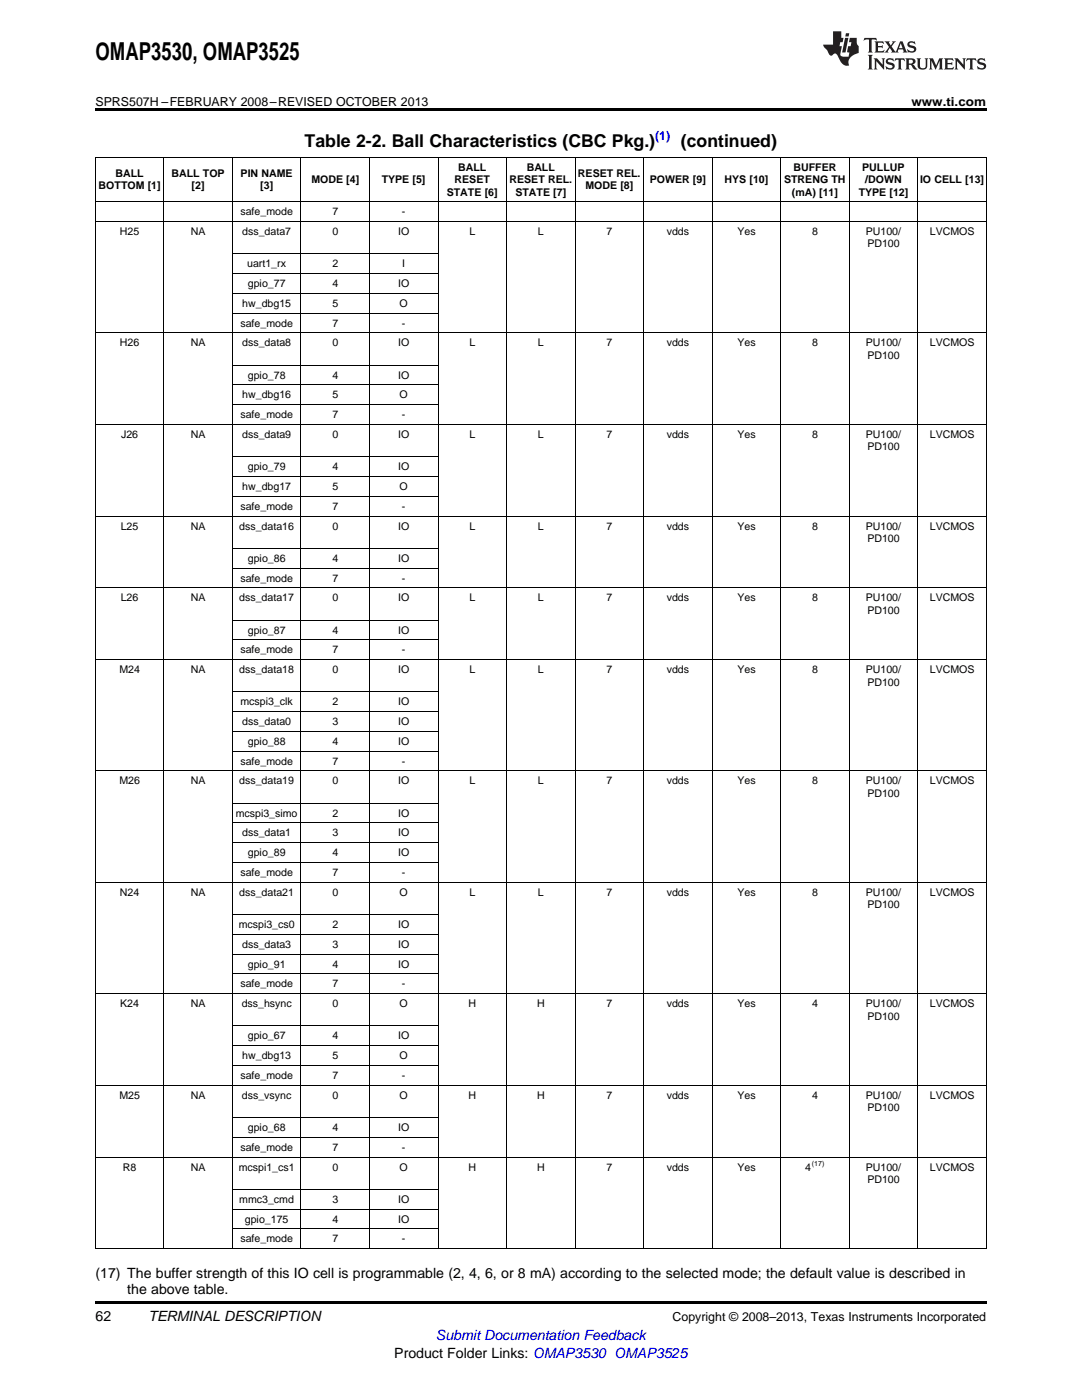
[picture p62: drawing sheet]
<svg xmlns="http://www.w3.org/2000/svg" width="216mm" height="279mm" viewBox="0 0 216 279" stroke-linecap="round" stroke-linejoin="round" font-family="sans-serif">
<defs><g id="words">
<text font-size="4.9" x="19" y="12">OMAP3530, OMAP3525</text>
<g font-size="3.5">
<text x="60.8" y="29.3">Table 2-2. Ball Characteristics (CBC Pkg.)</text>
<text x="135.9" y="29.3">(continued)</text>
</g>
<g font-size="2.8">
<text x="19" y="255.1">(17) The buffer strength of this IO cell is programmable (2, 4, 6, or 8 mA) according to the selected mode; the default value is described in</text>
<text x="19" y="263.6">62</text>
<text x="25.4" y="258.2">the above table.</text>
<text x="29.6" y="263.6">TERMINAL DESCRIPTION</text>
<text x="78.7" y="270.9">Product Folder Links: OMAP3530 OMAP3525</text>
</g>
<text font-size="2.8" fill="#00f" x="87" y="267.4">Submit Documentation Feedback</text>
<g font-size="2.5">
<text x="19" y="21.1">SPRS507H –FEBRUARY 2008–REVISED OCTOBER 2013</text>
<text x="181.9" y="21.1">www.ti.com</text>
<text x="134.2" y="263.6">Copyright © 2008–2013, Texas Instruments Incorporated</text>
</g>
<text font-size="2.5" fill="#00f" x="130.7" y="27.9">(1)</text>
<g font-size="2.1">
<text x="23" y="35.3">BALL</text>
<text x="34.2" y="35.3">BALL TOP</text>
<text x="48" y="35.3">PIN NAME</text>
<text x="91.4" y="34.1">BALL</text>
<text x="105.1" y="34.1">BALL</text>
<text x="115.3" y="35.3">RESET REL.</text>
<text x="158.3" y="34.1">BUFFER</text>
<text x="172" y="34.1">PULLUP</text>
<text x="19.7" y="37.8">BOTTOM [1]</text>
<text x="38.2" y="37.8">[2]</text>
<text x="51.9" y="37.8">[3]</text>
<text x="62.1" y="36.5">MODE [4]</text>
<text x="76.2" y="36.5">TYPE [5]</text>
<text x="89.1" y="39">STATE [6]</text>
<text x="90.7" y="36.5">RESET</text>
<text x="101.7" y="36.5">RESET REL.</text>
<text x="102.8" y="39">STATE [7]</text>
<text x="116.8" y="37.8">MODE [8]</text>
<text x="129.6" y="36.5">POWER [9]</text>
<text x="144.6" y="36.5">HYS [10]</text>
<text x="156.5" y="36.5">STRENG TH</text>
<text x="158" y="39">(mA) [11]</text>
<text x="171.3" y="39">TYPE [12]</text>
<text x="172.6" y="36.5">/DOWN</text>
<text x="183.6" y="36.5">IO CELL [13]</text>
<text x="23.9" y="46.9">H25</text>
<text x="38.1" y="46.9">NA</text>
<text x="48" y="43">safe_mode</text>
<text x="48.3" y="46.9">dss_data7</text>
<text x="66.3" y="43">7</text>
<text x="66.3" y="46.9">0</text>
<text x="79.4" y="46.9">IO</text>
<text x="80.2" y="43">-</text>
<text x="93.7" y="46.9">L</text>
<text x="107.4" y="46.9">L</text>
<text x="121" y="46.9">7</text>
<text x="133" y="46.9">vdds</text>
<text x="147.1" y="46.9">Yes</text>
<text x="162" y="46.9">8</text>
<text x="172.8" y="46.9">PU100/</text>
<text x="185.5" y="46.9">LVCMOS</text>
<text x="49.3" y="53.3">uart1_rx</text>
<text x="66.3" y="53.3">2</text>
<text x="80.3" y="53.3">I</text>
<text x="173.1" y="49.4">PD100</text>
<text x="49.5" y="57.3">gpio_77</text>
<text x="66.3" y="57.3">4</text>
<text x="79.4" y="57.3">IO</text>
<text x="48" y="65.2">safe_mode</text>
<text x="48.3" y="61.2">hw_dbg15</text>
<text x="66.3" y="61.2">5</text>
<text x="66.3" y="65.2">7</text>
<text x="79.7" y="61.2">O</text>
<text x="80.2" y="65.2">-</text>
<text x="23.9" y="69.1">H26</text>
<text x="38.1" y="69.1">NA</text>
<text x="48.3" y="69.1">dss_data8</text>
<text x="66.3" y="69.1">0</text>
<text x="79.4" y="69.1">IO</text>
<text x="93.7" y="69.1">L</text>
<text x="107.4" y="69.1">L</text>
<text x="121" y="69.1">7</text>
<text x="133" y="69.1">vdds</text>
<text x="147.1" y="69.1">Yes</text>
<text x="162" y="69.1">8</text>
<text x="172.8" y="69.1">PU100/</text>
<text x="173.1" y="71.6">PD100</text>
<text x="185.5" y="69.1">LVCMOS</text>
<text x="49.5" y="75.6">gpio_78</text>
<text x="66.3" y="75.6">4</text>
<text x="79.4" y="75.6">IO</text>
<text x="48" y="83.5">safe_mode</text>
<text x="48.3" y="79.5">hw_dbg16</text>
<text x="66.3" y="79.5">5</text>
<text x="66.3" y="83.5">7</text>
<text x="79.7" y="79.5">O</text>
<text x="80.2" y="83.5">-</text>
<text x="24.2" y="87.4">J26</text>
<text x="38.1" y="87.4">NA</text>
<text x="48.3" y="87.4">dss_data9</text>
<text x="66.3" y="87.4">0</text>
<text x="79.4" y="87.4">IO</text>
<text x="93.7" y="87.4">L</text>
<text x="107.4" y="87.4">L</text>
<text x="121" y="87.4">7</text>
<text x="133" y="87.4">vdds</text>
<text x="147.1" y="87.4">Yes</text>
<text x="162" y="87.4">8</text>
<text x="172.8" y="87.4">PU100/</text>
<text x="173.1" y="89.9">PD100</text>
<text x="185.5" y="87.4">LVCMOS</text>
<text x="49.5" y="93.8">gpio_79</text>
<text x="66.3" y="93.8">4</text>
<text x="79.4" y="93.8">IO</text>
<text x="48" y="101.7">safe_mode</text>
<text x="48.3" y="97.8">hw_dbg17</text>
<text x="66.3" y="97.8">5</text>
<text x="66.3" y="101.7">7</text>
<text x="79.7" y="97.8">O</text>
<text x="80.2" y="101.7">-</text>
<text x="24.1" y="105.7">L25</text>
<text x="38.1" y="105.7">NA</text>
<text x="47.7" y="105.7">dss_data16</text>
<text x="66.3" y="105.7">0</text>
<text x="79.4" y="105.7">IO</text>
<text x="93.7" y="105.7">L</text>
<text x="107.4" y="105.7">L</text>
<text x="121" y="105.7">7</text>
<text x="133" y="105.7">vdds</text>
<text x="147.1" y="105.7">Yes</text>
<text x="162" y="105.7">8</text>
<text x="172.8" y="105.7">PU100/</text>
<text x="185.5" y="105.7">LVCMOS</text>
<text x="49.5" y="112.1">gpio_86</text>
<text x="66.3" y="112.1">4</text>
<text x="79.4" y="112.1">IO</text>
<text x="173.1" y="108.2">PD100</text>
<text x="48" y="116.1">safe_mode</text>
<text x="66.3" y="116.1">7</text>
<text x="80.2" y="116.1">-</text>
<text x="24.1" y="120">L26</text>
<text x="38.1" y="120">NA</text>
<text x="47.7" y="120">dss_data17</text>
<text x="66.3" y="120">0</text>
<text x="79.4" y="120">IO</text>
<text x="93.7" y="120">L</text>
<text x="107.4" y="120">L</text>
<text x="121" y="120">7</text>
<text x="133" y="120">vdds</text>
<text x="147.1" y="120">Yes</text>
<text x="162" y="120">8</text>
<text x="172.8" y="120">PU100/</text>
<text x="173.1" y="122.5">PD100</text>
<text x="185.5" y="120">LVCMOS</text>
<text x="48" y="130.4">safe_mode</text>
<text x="49.5" y="126.4">gpio_87</text>
<text x="66.3" y="126.4">4</text>
<text x="66.3" y="130.4">7</text>
<text x="79.4" y="126.4">IO</text>
<text x="80.2" y="130.4">-</text>
<text x="23.8" y="134.3">M24</text>
<text x="38.1" y="134.3">NA</text>
<text x="47.7" y="134.3">dss_data18</text>
<text x="66.3" y="134.3">0</text>
<text x="79.4" y="134.3">IO</text>
<text x="93.7" y="134.3">L</text>
<text x="107.4" y="134.3">L</text>
<text x="121" y="134.3">7</text>
<text x="133" y="134.3">vdds</text>
<text x="147.1" y="134.3">Yes</text>
<text x="162" y="134.3">8</text>
<text x="172.8" y="134.3">PU100/</text>
<text x="173.1" y="136.8">PD100</text>
<text x="185.5" y="134.3">LVCMOS</text>
<text x="48" y="140.8">mcspi3_clk</text>
<text x="66.3" y="140.8">2</text>
<text x="79.4" y="140.8">IO</text>
<text x="48.3" y="144.7">dss_data0</text>
<text x="49.5" y="148.7">gpio_88</text>
<text x="66.3" y="144.7">3</text>
<text x="66.3" y="148.7">4</text>
<text x="79.4" y="144.7">IO</text>
<text x="79.4" y="148.7">IO</text>
<text x="48" y="152.6">safe_mode</text>
<text x="66.3" y="152.6">7</text>
<text x="80.2" y="152.6">-</text>
<text x="23.8" y="156.6">M26</text>
<text x="38.1" y="156.6">NA</text>
<text x="47.7" y="156.6">dss_data19</text>
<text x="66.3" y="156.6">0</text>
<text x="79.4" y="156.6">IO</text>
<text x="93.7" y="156.6">L</text>
<text x="107.4" y="156.6">L</text>
<text x="121" y="156.6">7</text>
<text x="133" y="156.6">vdds</text>
<text x="147.1" y="156.6">Yes</text>
<text x="162" y="156.6">8</text>
<text x="172.8" y="156.6">PU100/</text>
<text x="173.1" y="159">PD100</text>
<text x="185.5" y="156.6">LVCMOS</text>
<text x="47" y="163">mcspi3_simo</text>
<text x="48.3" y="166.9">dss_data1</text>
<text x="66.3" y="163">2</text>
<text x="66.3" y="166.9">3</text>
<text x="79.4" y="163">IO</text>
<text x="79.4" y="166.9">IO</text>
<text x="49.5" y="170.9">gpio_89</text>
<text x="66.3" y="170.9">4</text>
<text x="79.4" y="170.9">IO</text>
<text x="23.9" y="178.8">N24</text>
<text x="38.1" y="178.8">NA</text>
<text x="47.7" y="178.8">dss_data21</text>
<text x="48" y="174.8">safe_mode</text>
<text x="66.3" y="174.8">7</text>
<text x="66.3" y="178.8">0</text>
<text x="79.7" y="178.8">O</text>
<text x="80.2" y="174.8">-</text>
<text x="93.7" y="178.8">L</text>
<text x="107.4" y="178.8">L</text>
<text x="121" y="178.8">7</text>
<text x="133" y="178.8">vdds</text>
<text x="147.1" y="178.8">Yes</text>
<text x="162" y="178.8">8</text>
<text x="172.8" y="178.8">PU100/</text>
<text x="185.5" y="178.8">LVCMOS</text>
<text x="47.6" y="185.2">mcspi3_cs0</text>
<text x="66.3" y="185.2">2</text>
<text x="79.4" y="185.2">IO</text>
<text x="173.1" y="181.3">PD100</text>
<text x="48.3" y="189.2">dss_data3</text>
<text x="66.3" y="189.2">3</text>
<text x="79.4" y="189.2">IO</text>
<text x="48" y="197.1">safe_mode</text>
<text x="49.5" y="193.1">gpio_91</text>
<text x="66.3" y="193.1">4</text>
<text x="66.3" y="197.1">7</text>
<text x="79.4" y="193.1">IO</text>
<text x="80.2" y="197.1">-</text>
<text x="24" y="201">K24</text>
<text x="38.1" y="201">NA</text>
<text x="48.2" y="201">dss_hsync</text>
<text x="66.3" y="201">0</text>
<text x="79.7" y="201">O</text>
<text x="93.5" y="201">H</text>
<text x="107.2" y="201">H</text>
<text x="121" y="201">7</text>
<text x="133" y="201">vdds</text>
<text x="147.1" y="201">Yes</text>
<text x="162" y="201">4</text>
<text x="172.8" y="201">PU100/</text>
<text x="173.1" y="203.5">PD100</text>
<text x="185.5" y="201">LVCMOS</text>
<text x="49.5" y="207.4">gpio_67</text>
<text x="66.3" y="207.4">4</text>
<text x="79.4" y="207.4">IO</text>
<text x="48" y="215.3">safe_mode</text>
<text x="48.3" y="211.4">hw_dbg13</text>
<text x="66.3" y="211.4">5</text>
<text x="66.3" y="215.3">7</text>
<text x="79.7" y="211.4">O</text>
<text x="80.2" y="215.3">-</text>
<text x="23.8" y="219.3">M25</text>
<text x="38.1" y="219.3">NA</text>
<text x="48.3" y="219.3">dss_vsync</text>
<text x="66.3" y="219.3">0</text>
<text x="79.7" y="219.3">O</text>
<text x="93.5" y="219.3">H</text>
<text x="107.2" y="219.3">H</text>
<text x="121" y="219.3">7</text>
<text x="133" y="219.3">vdds</text>
<text x="147.1" y="219.3">Yes</text>
<text x="162" y="219.3">4</text>
<text x="172.8" y="219.3">PU100/</text>
<text x="173.1" y="221.8">PD100</text>
<text x="185.5" y="219.3">LVCMOS</text>
<text x="49.5" y="225.7">gpio_68</text>
<text x="66.3" y="225.7">4</text>
<text x="79.4" y="225.7">IO</text>
<text x="24.5" y="233.6">R8</text>
<text x="38.1" y="233.6">NA</text>
<text x="47.6" y="233.6">mcspi1_cs1</text>
<text x="48" y="229.7">safe_mode</text>
<text x="66.3" y="229.7">7</text>
<text x="66.3" y="233.6">0</text>
<text x="79.7" y="233.6">O</text>
<text x="80.2" y="229.7">-</text>
<text x="93.5" y="233.6">H</text>
<text x="107.2" y="233.6">H</text>
<text x="121" y="233.6">7</text>
<text x="133" y="233.6">vdds</text>
<text x="147.1" y="233.6">Yes</text>
<text x="160.7" y="233.6">4</text>
<text x="172.8" y="233.6">PU100/</text>
<text x="185.5" y="233.6">LVCMOS</text>
<text x="173.1" y="236.1">PD100</text>
<text x="47.7" y="240">mmc3_cmd</text>
<text x="48.9" y="244">gpio_175</text>
<text x="66.3" y="240">3</text>
<text x="66.3" y="244">4</text>
<text x="79.4" y="240">IO</text>
<text x="79.4" y="244">IO</text>
<text x="48" y="247.9">safe_mode</text>
<text x="66.3" y="247.9">7</text>
<text x="80.2" y="247.9">-</text>
</g>
<text font-size="1.4" x="162" y="232.8">(17)</text>
</g></defs>
<path d="M19 21.6h177.8v.6h-177.8zM19 259.7h177.8v.5h-177.8z" fill="#000"/>
<g fill="none" stroke="#000" stroke-width=".2">
<path d="M32.7 31.4v217.8M46.4 31.4v217.8M60.1 31.4v217.8M73.7 31.4v217.8M87.4 31.4v217.8M101.1 31.4v217.8M114.7 31.4v217.8M128.4 31.4v217.8M142.1 31.4v217.8M155.8 31.4v217.8M169.5 31.4v217.8M183.1 31.4v217.8"/>
<path d="M19 44.2h177.8M19 40.3h177.8M46.4 58.5h41M46.4 54.6h41M46.4 50.6h41M19 66.4h177.8M46.4 76.8h41M46.4 72.9h41M46.4 62.5h41M19 84.7h177.8M46.4 99h41M46.4 95.1h41"/>
<path d="M46.4 91.1h41M46.4 80.8h41M19 117.3h177.8M19 103h177.8M46.4 113.4h41M46.4 109.4h41M19 131.6h177.8M46.4 138.1h41M46.4 127.7h41M46.4 123.7h41M19 153.9h177.8M46.4 149.9h41"/>
<path d="M46.4 146h41M46.4 142h41M19 176.1h177.8M46.4 172.1h41M46.4 168.2h41M46.4 164.2h41M46.4 160.3h41M19 198.3h177.8M46.4 194.4h41M46.4 190.4h41M46.4 186.5h41M46.4 182.5h41"/>
<path d="M19 216.6h177.8M46.4 212.6h41M46.4 208.7h41M46.4 204.7h41M19 230.9h177.8M46.4 237.3h41M46.4 227h41M46.4 223h41M19 249.2h177.8M19.1 249.2v-217.8h177.7v217.8M46.4 245.2h41M46.4 241.3h41"/>
</g>
<g fill="#231f20">
<path d="M172.5 7.6l-.1 .5 .4-.2h.6v.1v2.1l-.2 .4h.9l-.2-.4v-2.1l.1-.1h.5l.5 .2-.2-.5zM174.5 8.3l.2 .3v1.5l-.2 .4h1.8l.2-.6a1.04 1.04 0 0 1-1.3 .2v-.7h.6l.3 .2v-.6l-.3 .2h-.6v-.6l.8-.1 .4 .3-.2-.5zM176.5 8.3l.9 1.1-.9 1.1h.8l-.2-.2 .4-.7 .5 .7-.2 .2h1.5l-.2-.2 .2-.4h.9l.1 .4-.2 .2h1l-.3-.3-.7-1.9h-.5l-.9 2-.8-1 .9-1h-.8l.1 .3-.4 .5-.3-.6 .1-.2zM179.7 8.6l.4 1h-.7zM181.3 8.4a.63 .63 0 0 0-.2 .7 .63 .63 0 0 0 .6 .4l.6 .2 .1 .2a.75 .75 0 0 1-.7 .4 .75 .75 0 0 1-.6-.5l.1 .7 .1-.1a1.11 1.11 0 0 0 1.5-.6 1.13 1.13 0 0 0-1.2-.8l-.1-.4a1.04 1.04 0 0 1 1.2 .2l-.2-.5-.2 .1-.4-.2zM173.2 10.9l.2 .4v2.2l-.2 .4h1l-.3-.4v-2.2l.3-.4zM174.3 11.6l.3 .4v1.5l-.3 .4h.8l-.2-.4v-1.3l1.5 1.7v-1.9l.2-.4h-.7l.2 .4v.9l-1.1-1.3zM177 11.8a.62 .62 0 0 0-.2 .7 .62 .62 0 0 0 .6 .4l.6 .1 .1 .3a.76 .76 0 0 1-.7 .3 .76 .76 0 0 1-.7-.4l.2 .7 .1-.1a1.11 1.11 0 0 0 1.5-.6 1.13 1.13 0 0 0-1.2-.8l-.1-.4a1.04 1.04 0 0 1 1.2 .2l-.2-.6-.2 .1-.5-.1zM178.7 11.6l-.2 .6a.61 .61 0 0 1 .8-.3v1.6l-.2 .4h.9l-.2-.4v-1.6a.63 .63 0 0 1 .7 .3l-.1-.6zM180.6 11.6l.3 .4v1.5l-.3 .4h1l-.2-.2-.1-.8 .6 .2a.76 .76 0 0 0 1.2 .7l-1-1a.58 .58 0 0 0 .6-.5 .58 .58 0 0 0-.5-.6zM181.4 11.9h.1a.45 .45 0 0 1 .5 .1 .45 .45 0 0 1 .1 .5l-.8 .2zM182.9 11.6l.2 .2a2.17 2.17 0 0 0 .3 1.9 .99 .99 0 0 0 1.6-.6v-1.1l.2-.4h-.7l.2 .2a1.92 1.92 0 0 1-.2 1.8 .6 .6 0 0 1-.9-.5v-1.1l.2-.4zM185.4 11.6l.2 .4v1.5l-.2 .4h.7l-.2-.4v-1.4l.8 1.8 .8-1.8v1.4l-.2 .4h.9l-.2-.4v-1.5l.2-.4h-.8l-.6 1.5-.6-1.5zM188.4 11.6l.2 .4v1.5l-.2 .4h1.8l.1-.6a1.04 1.04 0 0 1-1.2 .1v-.6h.5l.4 .2v-.6l-.4 .2h-.5v-.7h.8l.3 .3-.1-.6zM190.5 11.6l.2 .4v1.5l-.2 .4h.7l-.2-.4v-1.3l1.5 1.7v-1.9l.2-.4h-.7l.2 .4v.9l-1.1-1.3zM192.9 11.6l-.1 .6a.61 .61 0 0 1 .7-.3l.1 1.6-.3 .4h1l-.3-.4 .1-1.6a.63 .63 0 0 1 .7 .3l-.1-.6zM195.2 11.8a.62 .62 0 0 0-.2 .7 .62 .62 0 0 0 .6 .4l.6 .1 .1 .3a.76 .76 0 0 1-.7 .3 .76 .76 0 0 1-.6-.4l.1 .7 .1-.1a1.11 1.11 0 0 0 1.6-.6 1.13 1.13 0 0 0-1.3-.8l-.1-.4a1.04 1.04 0 0 1 1.2 .2l-.1-.6-.2 .1-.5-.1z"/>
<path d="M166.2 6.3v2.6h-1.9v.4l.8 .9a.91 .91 0 0 0 1 .8 .56 .56 0 0 1 .5-.3 .56 .56 0 0 1 .5 .3l.4 .8a1.53 1.53 0 0 0 1.9 1.2 1.54 1.54 0 0 1 1-2.1l.9-.3v-1.4a1.52 1.52 0 0 1-.4-1.6h-1.3l-.2 .8h.5l-.2 .8h-.5l-.1 1v.2l.4 .1-.2 .8a1.93 1.93 0 0 1-1.6-.3l.3-1.8h-.5l.2-.8h.4l.2-.8h-.4v-1.3zM168.6 7.6l-.6 2.9h.7l.6-2.9zM168.8 6.6l-.1 .7h.6l.2-.7z"/>
</g>
<use href="#words"/>
</svg>
